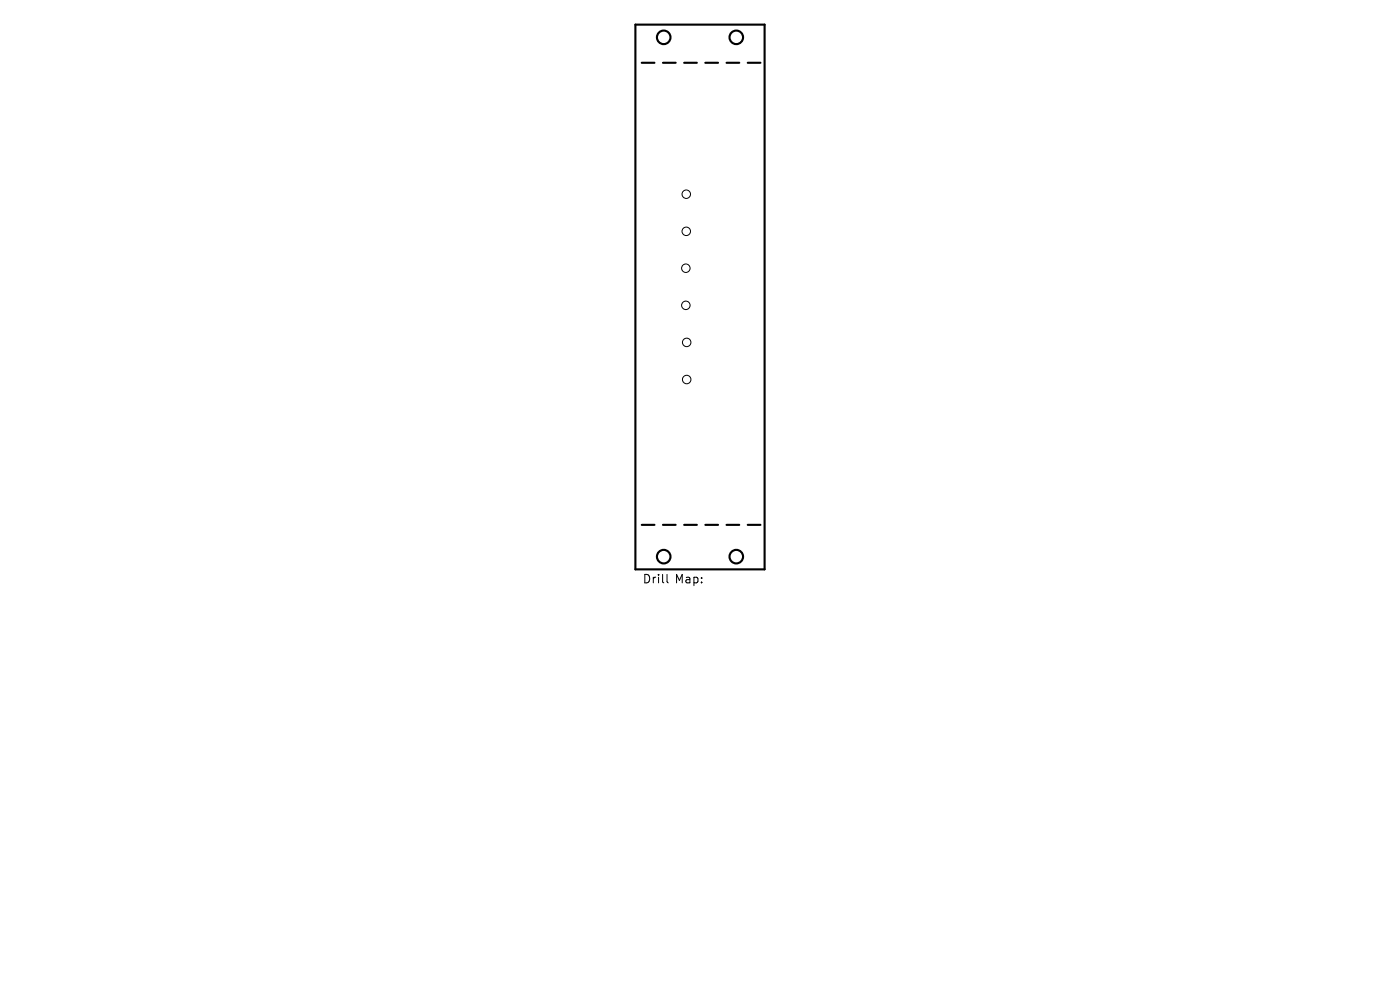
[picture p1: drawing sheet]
<svg xmlns="http://www.w3.org/2000/svg" width="297mm" height="210mm" viewBox="0 0 297 210" stroke-linecap="round" stroke-linejoin="round" font-family="sans-serif">
<defs><g id="words">
<g font-size="2.5">
<text x="136.4" y="124.1">Drill</text>
<text x="143.2" y="124.1">Map:</text>
</g>
</g></defs>
<g fill="none" stroke="#000" stroke-width=".45">
<path d="M134.8 5.2h27.4v115.6h-27.4zM136.1 13.3h2.7M140.6 13.3h2.7M145.1 13.3h2.7M149.6 13.3h2.7M154.1 13.3h2.7M158.6 13.3h2.7M136.1 111.3h2.7M140.6 111.3h2.7M145.1 111.3h2.7M149.6 111.3h2.7M154.1 111.3h2.7"/>
<path d="M158.6 111.3h2.7"/>
<circle cx="140.8" cy="7.9" r="1.44"/>
<circle cx="156.2" cy="7.9" r="1.44"/>
<circle cx="140.8" cy="118.1" r="1.44"/>
<circle cx="156.2" cy="118.1" r="1.44"/>
</g>
<g fill="none" stroke="#000" stroke-width=".21">
<path d="M141.5 121.8v1.6l.3 .2"/>
<circle cx="145.5" cy="56.9" r=".9"/>
<circle cx="145.6" cy="49.1" r=".9"/>
<circle cx="145.6" cy="41.2" r=".9"/>
<circle cx="145.5" cy="64.8" r=".9"/>
<circle cx="145.7" cy="72.6" r=".9"/>
<circle cx="145.7" cy="80.5" r=".9"/>
</g>
<use href="#words"/>
</svg>
